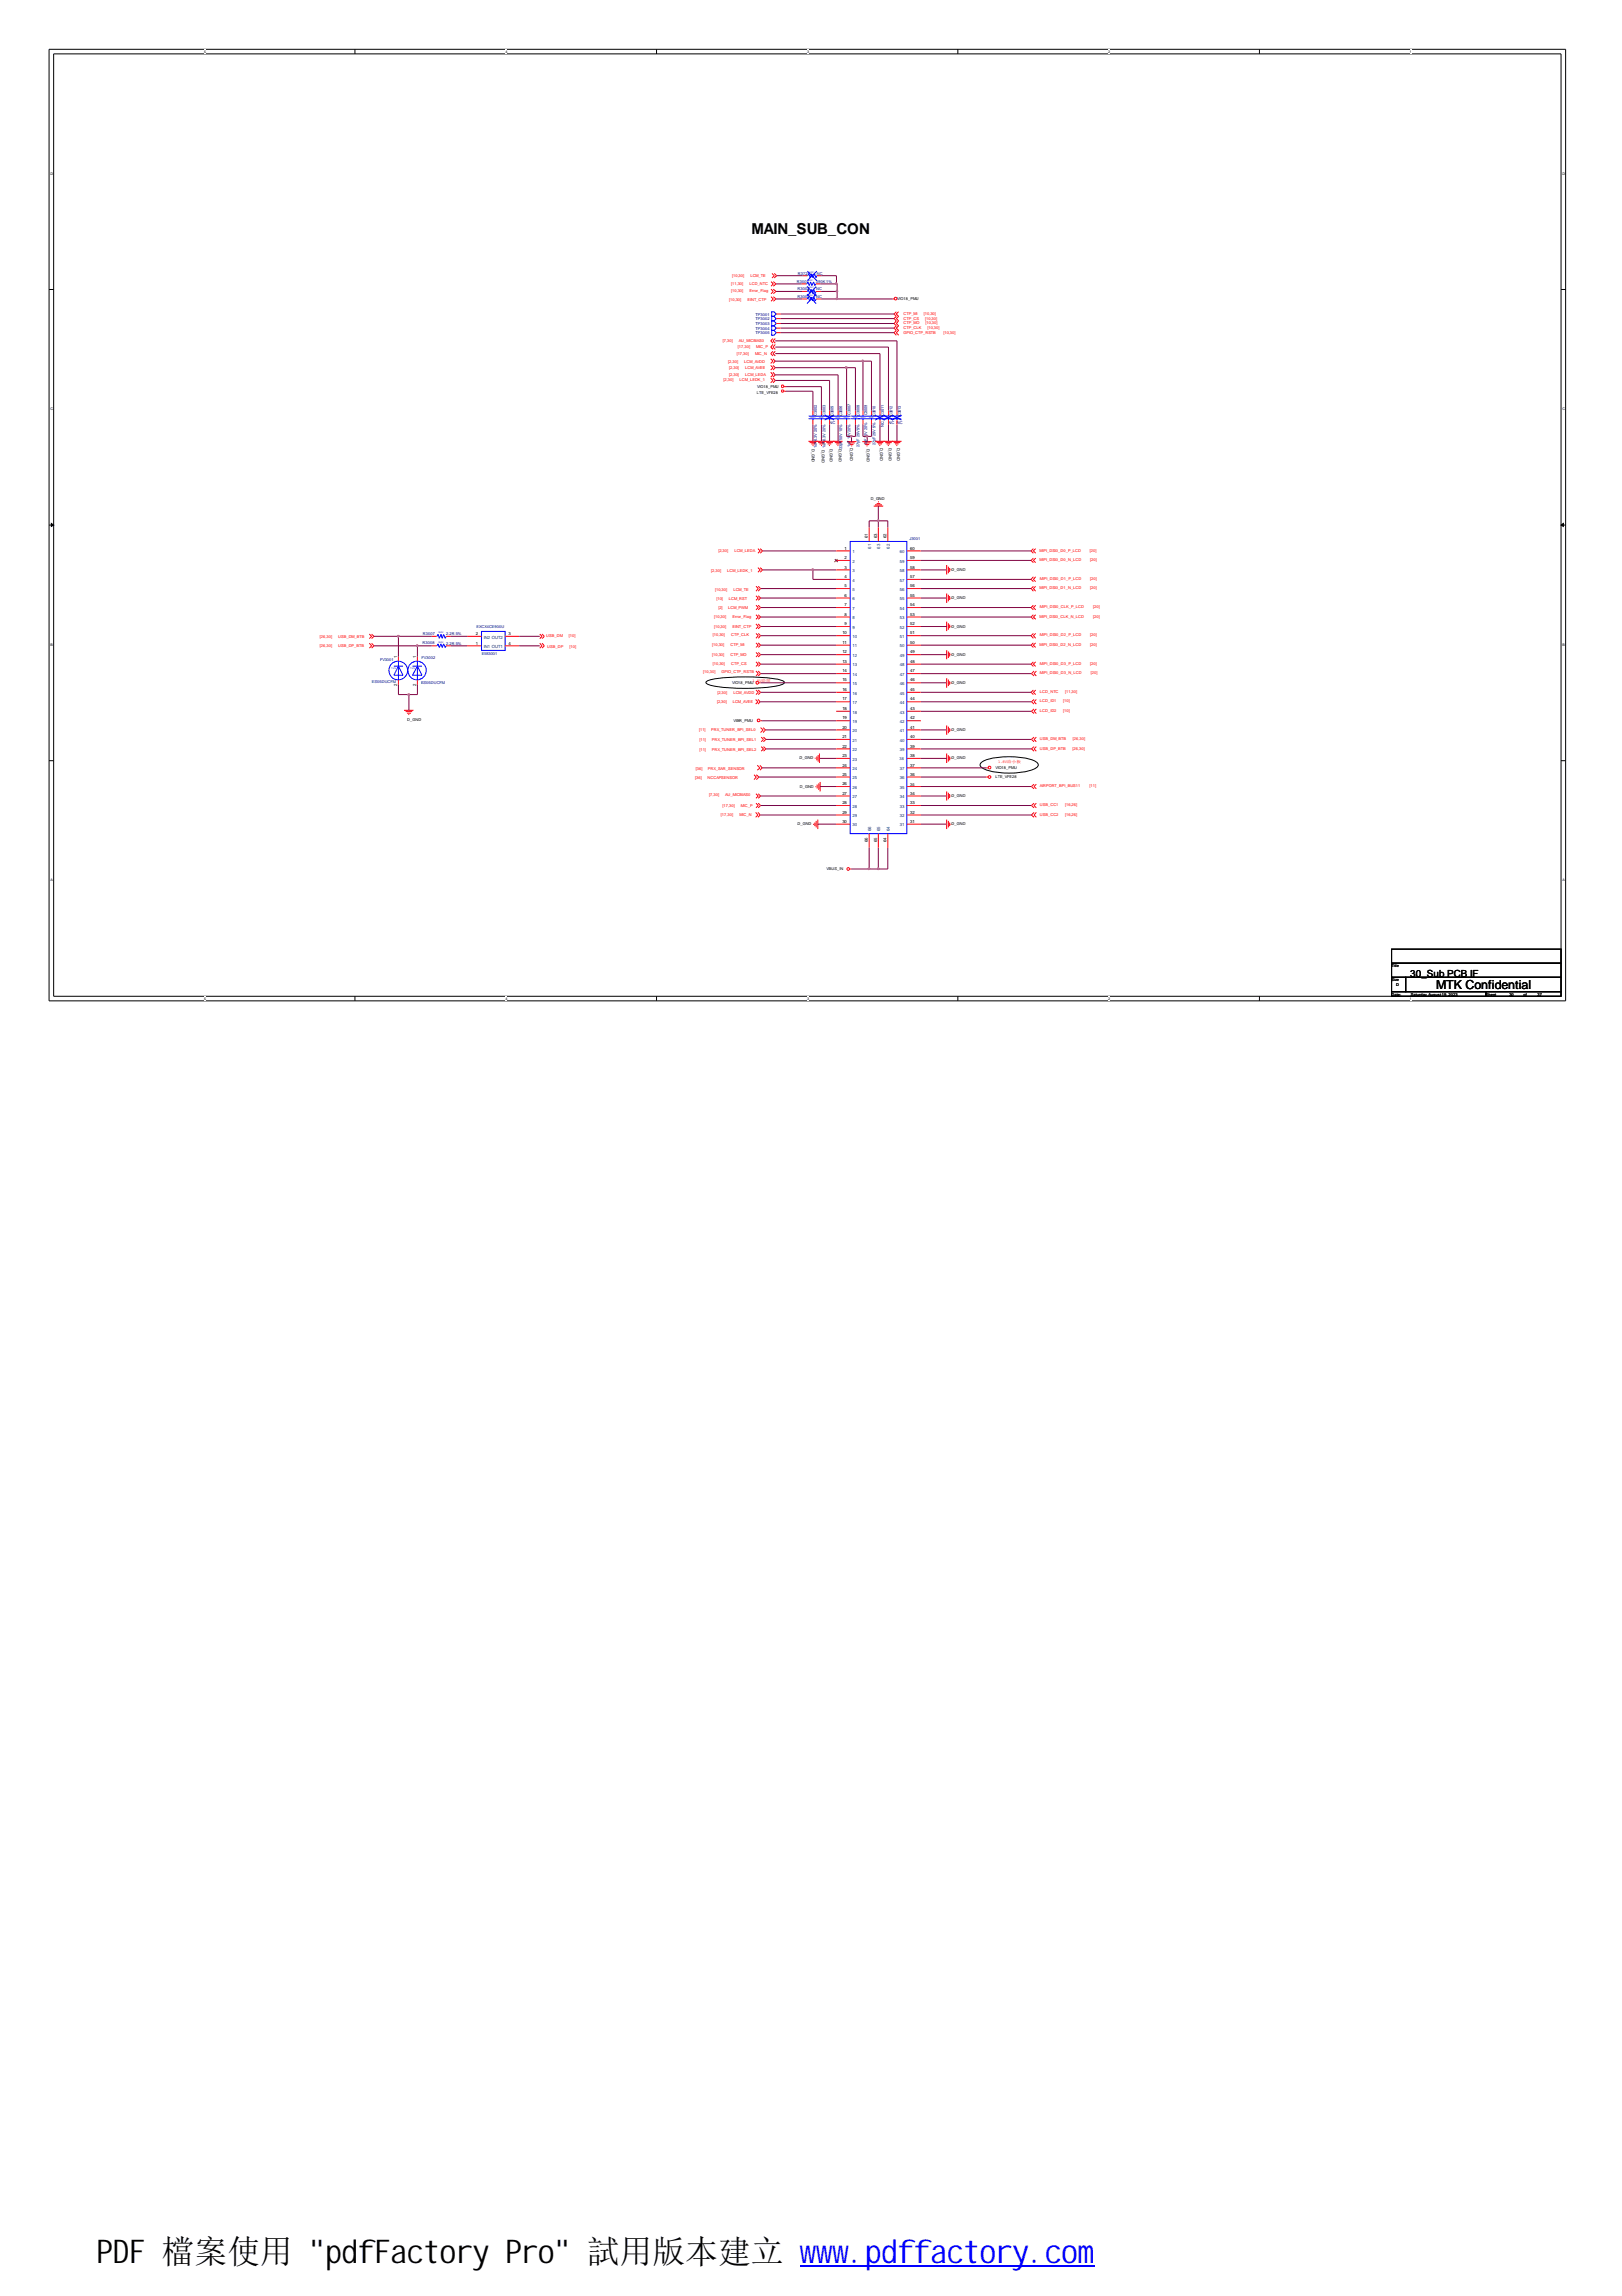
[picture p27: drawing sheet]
<svg xmlns="http://www.w3.org/2000/svg" width="210mm" height="297mm" viewBox="0 0 210 297" stroke-linecap="round" stroke-linejoin="round" font-family="sans-serif">
<defs><g id="words">
<text font-size="4.2" x="12.5" y="292.7">PDF 檔案使用 &quot;pdfFactory Pro&quot; 試用版本建立 www.pdffactory.com</text>
<text font-size="1.9" x="97.2" y="30.3">MAIN_SUB_CON</text>
<text font-size="1.6" x="185.8" y="128">MTK Confidential</text>
<text font-size="1.3" x="182.5" y="126.4">30_Sub PCB IF</text>
<g font-size=".6">
<text x="109.3" y="71.1">1</text>
<text x="112.3" y="69.6" transform="rotate(-90 112.3 69.6)">61</text>
<text x="113.5" y="69.6" transform="rotate(-90 113.5 69.6)">63</text>
<text x="114.7" y="69.6" transform="rotate(-90 114.7 69.6)">62</text>
<text x="117.8" y="71.1">60</text>
<text x="109.3" y="72.3">2</text>
<text x="109.3" y="73.6">3</text>
<text x="109.3" y="74.8">4</text>
<text x="109.3" y="76">5</text>
<text x="109.3" y="77.2">6</text>
<text x="117.8" y="77.2">55</text>
<text x="117.8" y="76">56</text>
<text x="117.8" y="74.8">57</text>
<text x="117.8" y="73.6">58</text>
<text x="117.8" y="72.3">59</text>
<text x="61.6" y="83.4">1</text>
<text x="61.6" y="82.2">2</text>
<text x="65.8" y="83.4">4</text>
<text x="65.8" y="82.2">3</text>
<text x="109" y="82.1">10</text>
<text x="109" y="83.3">11</text>
<text x="109.3" y="78.4">7</text>
<text x="109.3" y="79.7">8</text>
<text x="109.3" y="80.9">9</text>
<text x="117.8" y="83.3">50</text>
<text x="117.8" y="78.4">54</text>
<text x="117.8" y="79.7">53</text>
<text x="117.8" y="80.9">52</text>
<text x="117.8" y="82.1">51</text>
<text x="51.4" y="88.8" transform="rotate(-90 51.4 88.8)">2</text>
<text x="51.4" y="85.1" transform="rotate(-90 51.4 85.1)">1</text>
<text x="53.8" y="88.8" transform="rotate(-90 53.8 88.8)">2</text>
<text x="53.8" y="85.1" transform="rotate(-90 53.8 85.1)">1</text>
<text x="109" y="84.5">12</text>
<text x="109" y="85.8">13</text>
<text x="109" y="87">14</text>
<text x="109" y="88.2">15</text>
<text x="109" y="89.4">16</text>
<text x="117.8" y="89.4">45</text>
<text x="117.8" y="88.2">46</text>
<text x="117.8" y="87">47</text>
<text x="117.8" y="85.8">48</text>
<text x="117.8" y="84.5">49</text>
<text x="109" y="90.6">17</text>
<text x="109" y="91.8">18</text>
<text x="109" y="93.1">19</text>
<text x="109" y="94.3">20</text>
<text x="109" y="95.5">21</text>
<text x="117.8" y="95.5">40</text>
<text x="117.8" y="91.8">43</text>
<text x="117.8" y="90.6">44</text>
<text x="117.8" y="93.1">42</text>
<text x="117.8" y="94.3">41</text>
<text x="109" y="101.6">26</text>
<text x="109" y="96.7">22</text>
<text x="109" y="97.9">23</text>
<text x="109" y="99.2">24</text>
<text x="109" y="100.4">25</text>
<text x="117.8" y="97.9">38</text>
<text x="117.8" y="96.7">39</text>
<text x="117.8" y="99.2">37</text>
<text x="117.8" y="100.4">36</text>
<text x="109" y="102.8">27</text>
<text x="109" y="105.3">29</text>
<text x="109" y="106.5">30</text>
<text x="109" y="104">28</text>
<text x="117.8" y="102.8">34</text>
<text x="117.8" y="106.5">31</text>
<text x="117.8" y="105.3">32</text>
<text x="117.8" y="104">33</text>
<text x="112.3" y="109" transform="rotate(-90 112.3 109)">66</text>
<text x="113.5" y="109" transform="rotate(-90 113.5 109)">65</text>
<text x="114.7" y="109" transform="rotate(-90 114.7 109)">64</text>
</g>
<g font-size=".6" fill="#004080">
<text x="110.3" y="71.6">1</text>
<text x="112.7" y="71" transform="rotate(-90 112.7 71)">61</text>
<text x="113.9" y="71" transform="rotate(-90 113.9 71)">63</text>
<text x="115.1" y="71" transform="rotate(-90 115.1 71)">62</text>
<text x="116.5" y="71.6">60</text>
<text x="110.3" y="72.8">2</text>
<text x="110.3" y="74">3</text>
<text x="110.3" y="75.3">4</text>
<text x="110.3" y="76.4">5</text>
<text x="110.3" y="77.7">6</text>
<text x="116.5" y="77.7">55</text>
<text x="116.5" y="76.4">56</text>
<text x="116.5" y="75.3">57</text>
<text x="116.5" y="74">58</text>
<text x="116.5" y="72.8">59</text>
<text x="62.6" y="83.8">IN1 OUT1</text>
<text x="62.6" y="82.6">IN2 OUT2</text>
<text x="110.3" y="78.9">7</text>
<text x="110.3" y="80.1">8</text>
<text x="110.3" y="81.4">9</text>
<text x="110.3" y="82.5">10</text>
<text x="110.3" y="83.8">11</text>
<text x="116.5" y="83.8">50</text>
<text x="116.5" y="78.9">54</text>
<text x="116.5" y="80.1">53</text>
<text x="116.5" y="81.4">52</text>
<text x="116.5" y="82.5">51</text>
<text x="110.3" y="85">12</text>
<text x="110.3" y="86.2">13</text>
<text x="110.3" y="87.4">14</text>
<text x="110.3" y="88.6">15</text>
<text x="110.3" y="89.9">16</text>
<text x="116.5" y="89.9">45</text>
<text x="116.5" y="88.6">46</text>
<text x="116.5" y="87.4">47</text>
<text x="116.5" y="86.2">48</text>
<text x="116.5" y="85">49</text>
<text x="110.3" y="91.1">17</text>
<text x="110.3" y="92.3">18</text>
<text x="110.3" y="93.5">19</text>
<text x="110.3" y="94.7">20</text>
<text x="110.3" y="96">21</text>
<text x="116.5" y="96">40</text>
<text x="116.5" y="92.3">43</text>
<text x="116.5" y="91.1">44</text>
<text x="116.5" y="93.5">42</text>
<text x="116.5" y="94.7">41</text>
<text x="110.3" y="97.2">22</text>
<text x="110.3" y="98.4">23</text>
<text x="110.3" y="99.6">24</text>
<text x="110.3" y="100.8">25</text>
<text x="116.5" y="97.2">39</text>
<text x="116.5" y="99.6">37</text>
<text x="116.5" y="100.8">36</text>
<text x="110.3" y="102.1">26</text>
<text x="110.3" y="103.3">27</text>
<text x="110.3" y="105.7">29</text>
<text x="110.3" y="106.9">30</text>
<text x="110.3" y="104.5">28</text>
<text x="112.7" y="107.6" transform="rotate(-90 112.7 107.6)">66</text>
<text x="113.9" y="107.6" transform="rotate(-90 113.9 107.6)">65</text>
<text x="115.1" y="107.6" transform="rotate(-90 115.1 107.6)">64</text>
<text x="116.5" y="103.3">34</text>
<text x="116.5" y="106.9">31</text>
<text x="116.5" y="102.1">35</text>
<text x="116.5" y="105.7">32</text>
<text x="116.5" y="104.5">33</text>
</g>
<g font-size=".5">
<text x="26.4" y="6.8">5</text>
<text x="65.4" y="6.8">4</text>
<text x="104.4" y="6.8">3</text>
<text x="143.4" y="6.8">2</text>
<text x="182.5" y="6.8">1</text>
<text x="6.5" y="22.6">D</text>
<text x="202.2" y="22.6">D</text>
<text x="116.1" y="38.8">VIO18_PMU</text>
<text x="6.5" y="53.1">C</text>
<text x="98" y="51">LTE_VFE28</text>
<text x="98" y="50.2">VIO18_PMU</text>
<text x="202.2" y="53.1">C</text>
<text x="105.1" y="58.1" transform="rotate(90 105.1 58.1)">D_GND</text>
<text x="106.3" y="58.2" transform="rotate(90 106.3 58.2)">D_GND</text>
<text x="107.4" y="58.1" transform="rotate(90 107.4 58.1)">D_GND</text>
<text x="108.5" y="58.1" transform="rotate(90 108.5 58.1)">D_GND</text>
<text x="110" y="57.9" transform="rotate(90 110 57.9)">D_GND</text>
<text x="112.2" y="58.1" transform="rotate(90 112.2 58.1)">D_GND</text>
<text x="113.9" y="57.9" transform="rotate(90 113.9 57.9)">D_GND</text>
<text x="115" y="57.9" transform="rotate(90 115 57.9)">D_GND</text>
<text x="116.1" y="57.9" transform="rotate(90 116.1 57.9)">D_GND</text>
<text x="112.7" y="64.7">D_GND</text>
<text x="123.1" y="73.9">D_GND</text>
<text x="123.1" y="77.5">D_GND</text>
<text x="6.5" y="83.6">B</text>
<text x="123.1" y="81.2">D_GND</text>
<text x="202.2" y="83.6">B</text>
<text x="94.7" y="88.5">VIO18_PMU</text>
<text x="123.1" y="84.8">D_GND</text>
<text x="123.1" y="88.5">D_GND</text>
<text x="52.7" y="93.2">D_GND</text>
<text x="94.9" y="93.4">VIBR_PMU</text>
<text x="123.1" y="94.6">D_GND</text>
<text x="103.5" y="98.2">D_GND</text>
<text x="103.5" y="101.9">D_GND</text>
<text x="117.8" y="101.7">35</text>
<text x="123.1" y="98.2">D_GND</text>
<text x="128.8" y="99.5">VIO18_PMU</text>
<text x="128.8" y="100.7">LTE_VFE28</text>
<text x="103.2" y="106.8">D_GND</text>
<text x="123.1" y="103.1">D_GND</text>
<text x="123.1" y="106.8">D_GND</text>
<text x="107" y="112.6">VBUS_IN</text>
<text x="6.5" y="114">A</text>
<text x="202.2" y="114">A</text>
<text x="180.1" y="125.1">Title</text>
<text x="26.4" y="129.3">5</text>
<text x="65.4" y="129.3">4</text>
<text x="104.4" y="129.3">3</text>
<text x="143.4" y="129.3">2</text>
<text x="180.1" y="126.9">Size</text>
<text x="180.1" y="128.8">Date:</text>
<text x="180.7" y="127.6">D</text>
<text x="182.5" y="129.3">1</text>
<text x="182.6" y="128.8">Saturday, August 19, 2023</text>
<text x="192.3" y="128.8">Sheet</text>
<text x="195.3" y="128.8">30</text>
<text x="197.1" y="128.8">of</text>
<text x="199" y="128.8">37</text>
</g>
<g font-size=".5" fill="#f00">
<text x="94.7" y="35.8">[10,30]</text>
<text x="97.1" y="35.8">LCM_TE</text>
<text x="94.4" y="38.9">[10,30]</text>
<text x="94.6" y="36.9">[11,30]</text>
<text x="94.6" y="37.8">[10,30]</text>
<text x="96.7" y="38.9">EINT_CTP</text>
<text x="97" y="36.9">LCD_NTC</text>
<text x="97" y="37.8">Error_Flag</text>
<text x="116.9" y="40.8">CTP_MI</text>
<text x="116.9" y="41.4">CTP_CS</text>
<text x="116.9" y="42">CTP_MO</text>
<text x="119.5" y="40.8">[10,30]</text>
<text x="119.7" y="41.4">[10,30]</text>
<text x="119.8" y="42">[10,30]</text>
<text x="93.6" y="44.2">[7,30]</text>
<text x="94.2" y="46.9">[2,30]</text>
<text x="94.4" y="47.8">[2,30]</text>
<text x="95.3" y="46">[17,30]</text>
<text x="95.5" y="45.1">[17,30]</text>
<text x="95.6" y="44.2">AU_MICBIAS0</text>
<text x="96.3" y="46.9">LCM_AVDD</text>
<text x="96.4" y="47.8">LCM_AVEE</text>
<text x="97.7" y="46">MIC_N</text>
<text x="97.9" y="45.1">MIC_P</text>
<text x="116.9" y="42.6">CTP_CLK</text>
<text x="116.9" y="43.2">GPIO_CTP_RSTB</text>
<text x="120" y="42.6">[10,30]</text>
<text x="122.1" y="43.2">[10,30]</text>
<text x="93.6" y="49.3">[2,30]</text>
<text x="94.4" y="48.7">[2,30]</text>
<text x="95.7" y="49.3">LCM_LEDK_1</text>
<text x="96.4" y="48.7">LCM_LEDA</text>
<text x="93" y="71.4">[2,30]</text>
<text x="95" y="71.4">LCM_LEDA</text>
<text x="134.5" y="71.4">MIPI_DSI0_D0_P_LCD</text>
<text x="141.1" y="71.4">[20]</text>
<text x="92" y="74">[2,30]</text>
<text x="92.5" y="76.4">[10,30]</text>
<text x="92.7" y="77.6">[10]</text>
<text x="94.1" y="74">LCM_LEDK_1</text>
<text x="94.3" y="77.6">LCM_RST</text>
<text x="94.9" y="76.4">LCM_TE</text>
<text x="134.5" y="72.6">MIPI_DSI0_D0_N_LCD</text>
<text x="134.5" y="76.2">MIPI_DSI0_D1_N_LCD</text>
<text x="134.6" y="75">MIPI_DSI0_D1_P_LCD</text>
<text x="141.1" y="72.6">[20]</text>
<text x="141.1" y="76.2">[20]</text>
<text x="141.1" y="75">[20]</text>
<text x="41.4" y="82.5">[26,30]</text>
<text x="41.4" y="83.7">[26,30]</text>
<text x="43.8" y="82.5">USB_DM_BTB</text>
<text x="43.8" y="83.7">USB_DP_BTB</text>
<text x="70.7" y="82.5">USB_DM</text>
<text x="70.8" y="83.8">USB_DP</text>
<text x="73.6" y="82.5">[10]</text>
<text x="73.7" y="83.8">[10]</text>
<text x="92.2" y="83.6">[10,30]</text>
<text x="92.2" y="82.3">[10,30]</text>
<text x="92.4" y="80">[10,30]</text>
<text x="92.4" y="81.2">[10,30]</text>
<text x="93" y="78.8">[2]</text>
<text x="94.2" y="78.8">LCM_PWM</text>
<text x="94.5" y="83.6">CTP_MI</text>
<text x="94.6" y="82.3">CTP_CLK</text>
<text x="94.8" y="80">Error_Flag</text>
<text x="94.8" y="81.2">EINT_CTP</text>
<text x="134.5" y="79.9">MIPI_DSI0_CLK_N_LCD</text>
<text x="134.5" y="83.6">MIPI_DSI0_D2_N_LCD</text>
<text x="134.6" y="78.7">MIPI_DSI0_CLK_P_LCD</text>
<text x="134.6" y="82.3">MIPI_DSI0_D2_P_LCD</text>
<text x="141.1" y="83.6">[20]</text>
<text x="141.1" y="82.3">[20]</text>
<text x="141.5" y="79.9">[20]</text>
<text x="141.5" y="78.7">[20]</text>
<text x="91" y="87.1">[10,30]</text>
<text x="92.2" y="84.8">[10,30]</text>
<text x="92.2" y="86">[10,30]</text>
<text x="92.8" y="89.8">[2,30]</text>
<text x="93.4" y="87.1">GPIO_CTP_RSTB</text>
<text x="94.5" y="84.8">CTP_MO</text>
<text x="94.6" y="86">CTP_CS</text>
<text x="94.9" y="89.8">LCM_AVDD</text>
<text x="97.4" y="88.3">1.8V给屏</text>
<text x="134.6" y="86">MIPI_DSI0_D3_P_LCD</text>
<text x="134.6" y="87.2">MIPI_DSI0_D3_N_LCD</text>
<text x="134.6" y="89.6">LCD_NTC</text>
<text x="137.8" y="89.6">[11,30]</text>
<text x="141.1" y="86">[20]</text>
<text x="141.2" y="87.2">[20]</text>
<text x="90.5" y="94.5">[11]</text>
<text x="90.5" y="95.9">[11]</text>
<text x="92" y="94.5">PRX_TUNER_BPI_SEL0</text>
<text x="92.1" y="95.9">PRX_TUNER_BPI_SEL1</text>
<text x="92.8" y="91">[2,30]</text>
<text x="94.8" y="91">LCM_AVEE</text>
<text x="134.6" y="90.9">LCD_ID1</text>
<text x="134.6" y="92.1">LCD_ID2</text>
<text x="134.6" y="95.7">USB_DM_BTB</text>
<text x="137.6" y="90.9">[10]</text>
<text x="137.6" y="92.1">[10]</text>
<text x="138.9" y="95.7">[26,30]</text>
<text x="90" y="100.7">[36]</text>
<text x="90" y="99.6">[36]</text>
<text x="90.5" y="97.1">[11]</text>
<text x="91.6" y="100.7">NCCAPSENSOR</text>
<text x="91.6" y="99.6">PRX_SAR_SENSOR</text>
<text x="92.1" y="97.1">PRX_TUNER_BPI_SEL2</text>
<text x="129.2" y="98.7">1.8V给小板</text>
<text x="134.6" y="97">USB_DP_BTB</text>
<text x="134.6" y="101.8">AIRPORT_BPI_BUS11</text>
<text x="138.8" y="97">[26,30]</text>
<text x="141" y="101.8">[11]</text>
<text x="91.8" y="103">[7,30]</text>
<text x="93.3" y="105.6">[17,30]</text>
<text x="93.5" y="104.4">[17,30]</text>
<text x="93.9" y="103">AU_MICBIAS0</text>
<text x="95.7" y="105.6">MIC_N</text>
<text x="95.9" y="104.4">MIC_P</text>
<text x="134.6" y="104.3">USB_CC1</text>
<text x="134.6" y="105.5">USB_CC2</text>
<text x="137.8" y="104.3">[16,26]</text>
<text x="137.8" y="105.5">[16,26]</text>
</g>
<g font-size=".5" fill="#000080">
<text x="103.3" y="35.6">R3721</text>
<text x="105.7" y="35.6">NC</text>
<text x="97.8" y="40.8">TP3001</text>
<text x="97.8" y="41.4">TP3002</text>
<text x="103.1" y="36.6">R3001</text>
<text x="103.2" y="37.6">R3002</text>
<text x="103.2" y="38.6">R3003</text>
<text x="105.6" y="36.6">390K 1%</text>
<text x="105.6" y="37.6">NC</text>
<text x="105.6" y="38.6">NC</text>
<text x="97.8" y="43.3">TP3005</text>
<text x="97.8" y="42">TP3003</text>
<text x="97.8" y="42.7">TP3004</text>
<text x="105.7" y="53.8" transform="rotate(-90 105.7 53.8)">C3002</text>
<text x="106.8" y="53.8" transform="rotate(-90 106.8 53.8)">C3003</text>
<text x="107.9" y="53.8" transform="rotate(-90 107.9 53.8)">C3005</text>
<text x="109" y="53.8" transform="rotate(-90 109 53.8)">C3006</text>
<text x="110.1" y="53.7" transform="rotate(-90 110.1 53.7)">C3007</text>
<text x="111.2" y="53.8" transform="rotate(-90 111.2 53.8)">C3008</text>
<text x="112.2" y="53.7" transform="rotate(-90 112.2 53.7)">C3009</text>
<text x="113.3" y="53.8" transform="rotate(-90 113.3 53.8)">C3010</text>
<text x="114.4" y="53.8" transform="rotate(-90 114.4 53.8)">C3011</text>
<text x="115.5" y="53.8" transform="rotate(-90 115.5 53.8)">C3012</text>
<text x="116.6" y="53.8" transform="rotate(-90 116.6 53.8)">C3013</text>
<text x="105.7" y="57.9" transform="rotate(-90 105.7 57.9)">1uF 6.3V 20%</text>
<text x="106.8" y="57.9" transform="rotate(-90 106.8 57.9)">1uF 6.3V 20%</text>
<text x="107.4" y="54.8">NC</text>
<text x="109" y="58.1" transform="rotate(-90 109 58.1)">33pF 50V 10%</text>
<text x="110.1" y="57.8" transform="rotate(-90 110.1 57.8)">1uF 10V 20%</text>
<text x="111.2" y="57.8" transform="rotate(-90 111.2 57.8)">27pF 25V 5%</text>
<text x="112.2" y="57.6" transform="rotate(-90 112.2 57.6)">1uF 10V 20%</text>
<text x="113.3" y="57.6" transform="rotate(-90 113.3 57.6)">27pF 25V 5%</text>
<text x="114.4" y="55.2" transform="rotate(-90 114.4 55.2)">NC</text>
<text x="115" y="54.8">NC NC</text>
<text x="117.7" y="69.8">J3001</text>
<text x="54.7" y="83.3">R3008</text>
<text x="54.7" y="82.1">R3007</text>
<text x="57.7" y="83.4">2.2R 5%</text>
<text x="57.7" y="82.2">2.2R 5%</text>
<text x="61.7" y="81.3">EXCX4CE900U</text>
<text x="48.1" y="88.4">ES05DUCFM</text>
<text x="49.2" y="85.5">FV3001</text>
<text x="54.5" y="88.5">ES05DUCFM</text>
<text x="54.6" y="85.2">FV3002</text>
<text x="62.4" y="84.8">EMI3001</text>
</g>
<text font-size=".5" fill="#004080" x="116.4" y="98.3">38</text>
<g font-size=".3" fill="#00f">
<text x="104.7" y="35.3">0201</text>
<text x="104.6" y="36.4">0201</text>
<text x="104.6" y="37.3">0201</text>
<text x="104.6" y="38.3">0201</text>
<text x="104.9" y="54">0201</text>
<text x="106" y="54">0201</text>
<text x="107" y="54">0201</text>
<text x="108.1" y="54">0201</text>
<text x="109.2" y="54">0201</text>
<text x="110.4" y="54">0201</text>
<text x="111.4" y="54">0201</text>
<text x="112.5" y="54">0201</text>
<text x="113.6" y="54">0201</text>
<text x="114.6" y="54">0201</text>
<text x="115.7" y="54">0201</text>
<text x="56.7" y="83.2">0402</text>
<text x="56.7" y="81.9">0402</text>
<text x="50.6" y="86.6">TVS</text>
<text x="53.1" y="86.6">TVS</text>
</g>
</g></defs>
<path d="M6.3 6.4h196.3v123.1h-196.3zM6.9 7h195.1v121.9h-195.1z" fill="none" stroke="#000" stroke-width=".13"/>
<g fill="#fff">
<path d="M26.4 6.3h.2v.6h-.2z"/>
<path d="M26.4 128.8h.2v.6h-.2z"/>
</g>
<path d="M45.9 6.4v.6M45.9 128.9v.6" fill="none" stroke="#000" stroke-width=".13"/>
<g fill="#fff">
<path d="M65.4 6.3h.2v.6h-.2z"/>
<path d="M65.4 128.8h.2v.6h-.2z"/>
</g>
<path d="M85 6.4v.6M85 128.9v.6" fill="none" stroke="#000" stroke-width=".13"/>
<g fill="#fff">
<path d="M104.4 6.3h.2v.6h-.2z"/>
<path d="M104.4 128.8h.2v.6h-.2z"/>
</g>
<path d="M124 6.4v.6M124 128.9v.6" fill="none" stroke="#000" stroke-width=".13"/>
<g fill="#fff">
<path d="M143.4 6.3h.2v.6h-.2z"/>
<path d="M143.4 128.8h.2v.6h-.2z"/>
</g>
<path d="M163 6.4v.6M163 128.9v.6" fill="none" stroke="#000" stroke-width=".13"/>
<g fill="#fff">
<path d="M182.5 6.3h.2v.6h-.2z"/>
<path d="M182.5 128.8h.2v.6h-.2z"/>
<path d="M6.5 22.1h.3v.6h-.3z"/>
<path d="M202.2 22.1h.3v.6h-.3z"/>
<path d="M6.5 52.6h.3v.6h-.3z"/>
<path d="M202.2 52.6h.3v.6h-.3z"/>
</g>
<path d="M6.3 37.5h.6M202 37.5h.6" fill="none" stroke="#000" stroke-width=".13"/>
<g fill="#fff">
<path d="M6.5 83.1h.3v.6h-.3z"/>
<path d="M202.2 83.1h.2v.6h-.2z"/>
</g>
<path d="M6.3 67.9h.6M202 67.9h.6" fill="none" stroke="#000" stroke-width=".13"/>
<g fill="#000" stroke="#000" stroke-width=".13">
<path d="M6.6 67.7l.3 .2-.3 .2z" fill-rule="evenodd"/>
<path d="M202 67.9l.3-.2v.4z" fill-rule="evenodd"/>
</g>
<g fill="#fff">
<path d="M6.5 113.6h.3v.6h-.3z"/>
<path d="M202.2 113.6h.3v.6h-.3z"/>
</g>
<path d="M6.3 98.4h.6M91.5 88.1a10.7 10.7 0 0 1 3.9-.5 16.7 16.7 0 0 1 6 .5l.1 .2a1.94 1.94 0 0 1-1.5 .5 24.9 24.9 0 0 1-8.2-.2l-.4-.3zM126.9 98.7a5.9 5.9 0 0 1 3.7-.8 6 6 0 0 1 3.7 .8l.1 .3a1.63 1.63 0 0 1-1.4 .8 10 10 0 0 1-5.8-.4l-.3-.2-.1-.2zM202 98.4h.6M180.1 122.8h21.9v1.8h-21.9zM180.1 124.6h21.9v1.8h-21.9zM180.1 128.3h12.2v.6h-12.2zM180.1 126.4h1.8v1.9h-1.8zM181.9 126.4h20.1v1.9h-20.1zM192.3 128.3h9.7v.6h-9.7z" fill="none" stroke="#000" stroke-width=".13"/>
<g fill="none" stroke="#f00" stroke-width=".13">
<path d="M99.8 36.4l.3 .3-.3 .3M99.8 37.4l.3 .3-.3 .3M99.8 38.4l.3 .3-.3 .3M99.9 35.4l.3 .3-.3 .3M100.1 36.4l.3 .3-.3 .3M100.1 37.4l.3 .3-.3 .3M100.1 38.4l.3 .3-.3 .3M100.2 35.4l.3 .3-.3 .3M103.8 36.7h.6M103.8 38.7h.6M103.8 37.7h.6M103.9 35.7h.6"/>
<path d="M105.6 36.7h.6M105.6 38.7h.7M105.6 37.7h.7M105.7 35.7h.6M115.5 38.7h.2M115.8 38.5h.2v.3h-.2zM99.7 46.4l.3 .3-.3 .3M99.7 47.3l.3 .3-.3 .3M99.7 48.2l.3 .3-.3 .3M99.7 48.9l.3 .3-.3 .3M100 43.8l-.3 .3 .3 .3M100 44.6l-.3 .3 .3 .3"/>
<path d="M100 45.5l-.3 .2 .3 .3M100 46.4l.3 .3-.3 .3M100 47.3l.3 .3-.3 .3M100 48.2l.3 .3-.3 .3M100 48.9l.3 .3-.3 .3M100.3 43.8l-.3 .3 .3 .3M100.3 44.6l-.3 .3 .3 .3M100.3 45.5l-.3 .2 .3 .3M100.5 43h.5M100.5 40.6h.5M100.5 41.2h.5M100.5 41.9h.5"/>
<path d="M100.5 42.4h.5M101.2 49.8h.2v.3h-.2zM101.2 50.5h.2v.2h-.2zM101.5 50h.2M101.5 50.6h.2M104.6 57.1h4.5M104.8 57.3h.8M105 57.4h.5M105.2 57.6h.1M105.2 53.1v.6M105.2 54.3v.6M105.9 57.3h.8"/>
<path d="M106 57.4h.6M106.3 57.6h.1M106.3 53.1v.6M106.3 54.3v.6M106.9 57.3h.9M107.1 57.4h.5M107.3 57.6h.1M107.4 53.1v.6M107.4 54.3v.6M108 57.3h.9M108.2 57.4h.5M108.4 57.6h.1"/>
<path d="M108.5 53.1v.6M108.5 54.3v.6M109.6 53.1v.6M109.6 54.3v.6M109.6 57.1h1.2M109.8 57.3h.8M110 57.5h.4M110.2 57.7h.1M110.7 53.1v.6M110.7 54.3v.6M111.6 57.1h1.2M111.7 53.1v.6"/>
<path d="M111.7 54.3v.6M111.8 57.3h.8M112 57.5h.5M112.1 57.7h.2M112.8 53.1v.6M112.8 54.3v.6M113.2 57.1h3.5M113.5 57.3h.8M113.6 57.4h.5M113.8 57.6h.1M113.9 53.1v.6M113.9 54.3v.6"/>
<path d="M114.6 57.3h.8M114.7 57.4h.5M114.9 57.6h.1M115 53.1v.6M115 54.3v.6M115.7 57.3h.8M115.8 57.4h.5M116 57.6h.1M116 40.3l-.3 .3 .3 .3-.3 .3 .3 .3-.3 .4 .3 .2-.3 .3 .3 .3-.3 .3 .3 .4M116.1 53.1v.6M116.1 54.3v.6M116.3 40.3l-.3 .3 .3 .3-.3 .3 .3 .3-.3 .4 .3 .2-.3 .3 .3 .3-.3 .3 .3 .4"/>
<path d="M97.8 75.8l.3 .3-.3 .4M97.8 78.3l.3 .3-.3 .3M97.8 79.5l.3 .3-.3 .3M97.8 77.1l.3 .3-.3 .3M98.1 71l.3 .3-.3 .3M98.1 73.4l.3 .3-.3 .3M98.1 75.8l.3 .3-.3 .4M98.1 78.3l.3 .3-.3 .3M98.1 79.5l.3 .3-.3 .3M98.1 77.1l.3 .3-.3 .3M98.4 71l.3 .3-.3 .3M98.4 73.4l.3 .3-.3 .3"/>
<path d="M108.2 71.3h1.8M108.2 72.5h1.8M108.2 73.7h1.8M108.2 75h1.8M108.2 76.1h1.8M108.2 77.4h1.8M108.2 78.6h1.8M108.2 79.8h1.8M112.5 68.2v1.8M113.1 65.5h1.2M113.2 65.3h.9M113.5 65.1h.4"/>
<path d="M113.6 64.9h.1M113.7 68.2v1.8M114.9 68.2v1.8M117.3 71.3h1.9M117.3 72.5h1.9M117.3 73.7h1.9M117.3 75h1.9M117.3 76.1h1.9M117.3 77.4h1.9M117.3 78.6h1.9M117.3 79.8h1.9M122.5 73.1v1.2"/>
<path d="M122.5 76.8v1.2M122.7 73.3v.9M122.7 76.9v.9M122.9 73.5v.5M122.9 77.1v.5M123.1 73.6v.2M123.1 77.3v.2M133.7 71l-.3 .3 .3 .3M133.7 72.2l-.3 .3 .3 .3M133.7 74.6l-.3 .4 .3 .3M133.7 75.8l-.3 .3 .3 .4M133.7 78.3l-.3 .3 .3 .3"/>
<path d="M133.7 79.5l-.3 .3 .3 .3M134 71l-.3 .3 .3 .3M134 72.2l-.3 .3 .3 .3M134 74.6l-.3 .4 .3 .3M134 75.8l-.3 .3 .3 .4M134 78.3l-.3 .3 .3 .3M134 79.5l-.3 .3 .3 .3M47.8 82l.3 .3-.3 .3M47.8 83.2l.3 .4-.3 .2M48.1 82l.3 .3-.3 .3M48.1 83.2l.3 .4-.3 .2M51.6 84.9v.6"/>
<path d="M51.6 88v.6M52.3 91.9h1.2M52.5 92.1h.8M52.7 92.3h.5M52.8 92.4h.2M54 84.9v.6M54 88v.6M55.9 83.6h.6M55.9 82.3h.6M57.7 83.6h.6M57.7 82.3h.6M60.5 83.6h1.8"/>
<path d="M60.5 82.3h1.8M65.4 83.6h1.8M65.4 82.3h1.8M69.8 82l.3 .3-.3 .3M69.8 83.2l.3 .4-.3 .2M70.1 82l.3 .3-.3 .3M70.1 83.2l.3 .4-.3 .2M97.8 90.5l.3 .3-.3 .3M97.8 81.9l.3 .3-.3 .4M97.8 83.2l.3 .3-.3 .3M97.8 85.6l.3 .3-.3 .3M97.8 86.8l.3 .4-.3 .2"/>
<path d="M97.8 80.7l.3 .4-.3 .3M97.8 84.4l.3 .3-.3 .3M97.8 89.3l.3 .3-.3 .3M97.9 88.2h.2v.3h-.2zM98 99l.3 .3-.3 .3M98 93.1h.3v.2h-.3zM98.1 90.5l.3 .3-.3 .3M98.1 81.9l.3 .3-.3 .4M98.1 83.2l.3 .3-.3 .3M98.1 85.6l.3 .3-.3 .3M98.1 86.8l.3 .4-.3 .2M98.1 80.7l.3 .4-.3 .3"/>
<path d="M98.1 84.4l.3 .3-.3 .3M98.1 89.3l.3 .3-.3 .3M98.2 88.3h.2M98.3 99l.3 .3-.3 .3M98.4 93.2h.2M98.4 94.1l.4 .3-.4 .4M98.5 95.4l.3 .3-.3 .3M98.5 96.6l.3 .3-.3 .3M98.8 94.1l.3 .3-.3 .4M98.8 95.4l.3 .3-.3 .3M98.8 96.6l.3 .3-.3 .3M105.5 98v.2"/>
<path d="M105.7 97.9v.5M105.9 97.7v.8M106 97.5v1.2M108.2 88.3h1.8M108.2 93.2h1.8M108.2 99.3h1.8M108.2 95.7h1.8M108.2 98.1h1.8M108.2 96.9h1.8M108.2 81.1h1.8M108.2 82.2h1.8M108.2 83.5h1.8"/>
<path d="M108.2 84.7h1.8M108.2 85.9h1.8M108.2 87.2h1.8M108.2 89.6h1.8M108.2 90.8h1.8M108.2 92h1.8M108.2 94.4h1.8M117.3 88.3h1.9M117.3 93.2h1.9M117.3 99.3h1.9M117.3 95.7h1.9M117.3 98.1h1.9"/>
<path d="M117.3 96.9h1.9M117.3 81.1h1.9M117.3 82.2h1.9M117.3 83.5h1.9M117.3 84.7h1.9M117.3 85.9h1.9M117.3 87.2h1.9M117.3 89.6h1.9M117.3 90.8h1.9M117.3 92h1.9M117.3 94.4h1.9M122.5 80.4v1.2"/>
<path d="M122.5 84.1v1.2M122.5 87.7v1.3M122.5 93.8v1.3M122.5 97.5v1.2M122.7 80.6v.9M122.7 84.3v.8M122.7 87.9v.9M122.7 94v.9M122.7 97.7v.8M122.9 80.8v.5M122.9 84.4v.5M122.9 88.1v.5"/>
<path d="M122.9 94.2v.5M122.9 97.9v.5M123.1 81v.1M123.1 84.7h.1M123.1 88.3v.1M123.1 94.4v.1M123.1 98v.2M127.6 99.3h.3M127.9 99.2h.3v.2h-.3zM133.7 81.9l-.3 .3 .3 .4M133.7 83.2l-.3 .3 .3 .3M133.7 85.6l-.3 .3 .3 .3"/>
<path d="M133.7 89.3l-.3 .3 .3 .3M133.8 86.8l-.3 .4 .3 .2M133.8 90.5l-.3 .3 .3 .3M133.8 91.7l-.3 .3 .3 .3M133.8 95.4l-.3 .3 .3 .3M133.8 96.6l-.3 .3 .3 .3M134 81.9l-.3 .3 .3 .4M134 83.2l-.3 .3 .3 .3M134 85.6l-.3 .3 .3 .3M134 89.3l-.3 .3 .3 .3M134.1 86.8l-.3 .4 .3 .2M134.1 90.5l-.3 .3 .3 .3"/>
<path d="M134.1 91.7l-.3 .3 .3 .3M134.1 95.4l-.3 .3 .3 .3M134.1 96.6l-.3 .3 .3 .3M97.6 100.2l.3 .3-.3 .4M97.8 105.1l.3 .3-.3 .3M97.8 103.9l.3 .3-.3 .3M97.8 102.7l.3 .3-.3 .3M97.9 100.2l.3 .3-.3 .4M98.1 105.1l.3 .3-.3 .3M98.1 103.9l.3 .3-.3 .3M98.1 102.7l.3 .3-.3 .3M105.3 106.6v.1"/>
<path d="M105.5 106.4v.5M105.6 101.7v.1M105.6 106.2v.8M105.7 101.5v.5M105.8 106v1.3M106 101.3v.9M106.1 101.2v1.2M108.2 100.5h1.8M108.2 101.8h1.8M108.2 103h1.8M108.2 105.4h1.8M108.2 106.6h1.8"/>
<path d="M108.2 104.2h1.8M109.6 112.3h.3v.2h-.3zM110 112.4h.2M112.5 107.9v1.8M113.7 107.9v1.8M114.9 107.9v1.8M117.3 100.5h1.9M117.3 101.8h1.9M117.3 103h1.9M117.3 105.4h1.9M117.3 106.6h1.9M117.3 104.2h1.9"/>
<path d="M122.5 102.4v1.2M122.5 106v1.3M122.7 102.6v.8M122.7 106.2v.8M122.9 102.7v.5M122.9 106.4v.5M123.1 102.9v.1M123.1 106.6v.1M127.6 100.5h.3M127.9 100.4h.3v.2h-.3zM133.8 101.5l-.3 .3 .3 .3M133.8 103.9l-.3 .3 .3 .3"/>
<path d="M133.8 105.1l-.3 .3 .3 .3M134.1 101.5l-.3 .3 .3 .3M134.1 103.9l-.3 .3 .3 .3M134.1 105.1l-.3 .3 .3 .3"/>
</g>
<g fill="none" stroke="#00f" stroke-width=".13">
<path d="M104.4 36.7l.1-.2 .2 .4 .2-.4 .2 .4 .2-.4 .2 .4 .1-.2M104.4 37.7l.2-.2 .2 .5 .2-.5 .2 .5 .1-.5 .2 .5 .1-.3M104.4 37.1l1.2 1.2M104.4 38.7l.2-.3 .2 .5 .2-.5 .2 .5 .1-.5 .2 .5 .1-.2M104.4 38l1.2 1.3M104.5 35.7l.1-.3 .3 .5 .1-.5 .2 .5 .2-.5 .2 .5 .1-.2M104.5 35.1l1.2 1.2M105.6 37.1l-1.2 1.2M105.6 38l-1.2 1.3M105.7 35.1l-1.2 1.2M99.9 42.7h.3l.3 .3-.3 .4h-.3zM99.9 40.3h.3l.3 .3-.3 .3h-.3z"/>
<path d="M99.9 40.9h.3l.3 .3-.3 .3h-.3zM99.9 41.5h.3l.3 .4-.3 .2h-.3zM99.9 42.1h.3l.3 .3-.3 .3h-.3zM104.6 54.2h5.5M104.6 53.8h5.5M105.2 53.7v.1M105.2 54.2v.1M106.3 53.7v.1M106.3 54.2v.1M106.7 53.7l1.2 .6M107.4 53.7v.1M107.4 54.2v.1"/>
<path d="M107.9 53.7l-1.2 .6M108.5 53.7v.1M108.5 54.2v.1M109.6 53.7v.1M109.6 54.2v.1M110.2 54.2h6.4M110.2 53.8h6.4M110.7 53.7v.1M110.7 54.2v.1M111.7 53.7v.1M111.7 54.2v.1M112.8 53.7v.1"/>
<path d="M112.8 54.2v.1M113.2 53.7l1.3 .6M113.9 53.7v.1M113.9 54.2v.1M114.3 53.7l1.3 .6M114.5 53.7l-1.3 .6M115 53.7v.1M115 54.2v.1M115.4 53.7l1.3 .6M115.6 53.7l-1.3 .6M116.1 53.7v.1M116.1 54.2v.1"/>
<path d="M116.7 53.7l-1.3 .6M110 70h7.3v37.9h-7.3zM51 86.2h1.2M51.6 85.5v2.5M51.6 86.2l.6 1.2h-1.2zM53.4 86.2h1.2M54 86.2l.6 1.2h-1.2zM54 85.5v2.5M56.5 83.6l.2-.3 .2 .5 .2-.5 .1 .5 .2-.5 .2 .5 .1-.2M56.5 82.3l.2-.2 .2 .5 .2-.5 .1 .5 .2-.5 .2 .5 .1-.3M62.3 81.7h3.1v2.4h-3.1z"/>
<circle cx="51.5" cy="86.7" r="1.21"/>
<circle cx="54" cy="86.7" r="1.2"/>
</g>
<path d="M108 72.3l.4 .4M108.4 72.3l-.4 .4" fill="none" stroke="#804000" stroke-width=".13"/>
<g fill="none" stroke="#800040" stroke-width=".13">
<path d="M100.4 36.7h3.4M100.4 37.7h3.4M100.4 38.7h3.4M100.5 35.7h3.4M106.2 36.7h2.1v2M106.3 37.7h2M106.3 38.7h9.2M106.3 35.7h1.9v1M100.3 44.1h15.8v9M100.3 44.9h14.7v8.2M100.3 45.7h13.6v7.4M100.3 46.7h12.5v6.4"/>
<path d="M100.3 47.6h10.4v5.5M100.3 48.5h8.2v4.6M100.3 49.2h7.1v3.9M101 40.6h14.7M101 41.2h14.7M101 41.9h14.7M101 42.4h14.7M101 43h14.7M101.7 50h4.6v3.1M101.7 50.6h3.5v2.5M105.2 54.9v2.2M106.3 54.9v2.2"/>
<path d="M107.4 54.9v2.2M108.5 54.9v2.2M109.6 47.6v5.5M109.6 54.9v1.6h1.1v-1.6M110.2 56.5v.6M111.7 46.7v6.4M111.7 54.9v1.6h1.1v-1.6M112.2 56.5v.6M113.9 54.9v2.2M115 54.9v2.2M116.1 54.9v2.2M98.4 76.1h9.8"/>
<path d="M98.4 78.6h9.8M98.4 79.8h9.8M98.4 77.4h9.8M98.7 71.3h9.5M98.7 73.7h9.5M105.2 73.7v1.3h3M112.5 68.2v-.8h2.4v.8M113.7 65.5v2.7M119.2 71.3h14.2M119.2 76.1h14.2M119.2 78.6h14.2M119.2 79.8h14.2"/>
<path d="M119.2 73.7h3.3M119.2 75h14.2M119.2 77.4h3.3M119.2 72.5h14.2M48.4 82.3h7.5M48.4 83.6h7.5M51.6 82.3v2.6M51.6 88.6v1.3h2.4v-1.3M52.9 89.9v2M54 83.6v1.3M58.3 82.3h2.2M58.3 83.6h2.2"/>
<path d="M67.2 82.3h2.6M67.2 83.6h2.6M98.4 90.8h9.8M98.4 82.2h9.8M98.4 83.5h9.8M98.4 85.9h9.8M98.4 87.2h9.8M98.4 81.1h9.8M98.4 84.7h9.8M98.4 88.3h9.8M98.4 89.6h9.8M98.6 93.2h9.6"/>
<path d="M98.6 99.3h9.6M99.1 94.4h9.1M99.1 95.7h9.1M99.1 96.9h9.1M106 98.1h2.2M119.2 82.2h14.2M119.2 83.5h14.2M119.2 85.9h14.2M119.2 87.2h14.3M119.2 81.1h3.3M119.2 84.7h3.3M119.2 88.3h3.3"/>
<path d="M119.2 89.6h14.2M119.2 90.8h14.3M119.2 94.4h3.3M119.2 95.7h14.3M119.2 96.9h14.3M119.2 98.1h3.3M119.2 99.3h8.4M119.2 92h14.3M98.2 100.5h10M98.4 105.4h9.8M98.4 104.2h9.8M98.4 103h9.8"/>
<path d="M105.8 106.6h2.4M106.1 101.8h2.1M112.5 109.7v2.7M113.7 109.7v2.7M114.9 109.7v2.7h-4.7M119.2 104.2h14.3M119.2 105.4h14.3M119.2 106.6h3.3M119.2 100.5h8.4M119.2 101.8h14.3M119.2 103h3.3"/>
</g>
<g fill="#f0f" stroke="#f0f" stroke-width=".13">
<path d="M108.2 38.6h.2v.1h-.2z" fill-rule="evenodd"/>
<path d="M108.2 37.6h.2v.1h-.2z" fill-rule="evenodd"/>
<path d="M111.6 46.6h.1v.2h-.1z" fill-rule="evenodd"/>
<path d="M109.4 47.5h.2l-.1 .2z" fill-rule="evenodd"/>
<path d="M110.1 56.4h.1v.1h-.1z" fill-rule="evenodd"/>
<path d="M112.1 56.4h.2v.1h-.2z" fill-rule="evenodd"/>
<path d="M51.5 82.2h.1v.2h-.1z" fill-rule="evenodd"/>
<path d="M53.9 83.5h.2v.1h-.2z" fill-rule="evenodd"/>
<path d="M52.8 89.8l.2 .1h-.1z" fill-rule="evenodd"/>
<path d="M108.1 36.6h.2v.2h-.2z" fill-rule="evenodd"/>
<path d="M105.1 73.6h.1v.2h-.1z" fill-rule="evenodd"/>
<path d="M113.6 67.3h.1v.2z" fill-rule="evenodd"/>
<path d="M113.6 112.3l.1 .1v.1z" fill-rule="evenodd"/>
<path d="M112.4 112.3h.1v.2h-.1z" fill-rule="evenodd"/>
<path d="M108.2 38.6h.2v.1h-.2z" fill-rule="evenodd"/>
<path d="M108.2 37.6h.2v.1h-.2z" fill-rule="evenodd"/>
<path d="M111.6 46.6h.1v.2h-.1z" fill-rule="evenodd"/>
<path d="M109.4 47.5h.2l-.1 .2z" fill-rule="evenodd"/>
<path d="M110.1 56.4h.1v.1h-.1z" fill-rule="evenodd"/>
<path d="M112.1 56.4h.2v.1h-.2z" fill-rule="evenodd"/>
<path d="M51.5 82.2h.1v.2h-.1z" fill-rule="evenodd"/>
<path d="M53.9 83.5h.2v.1h-.2z" fill-rule="evenodd"/>
<path d="M52.8 89.8l.2 .1h-.1z" fill-rule="evenodd"/>
<path d="M108.1 36.6h.2v.2h-.2z" fill-rule="evenodd"/>
<path d="M105.1 73.6h.1v.2h-.1z" fill-rule="evenodd"/>
<path d="M113.6 67.3h.1v.2z" fill-rule="evenodd"/>
<path d="M113.6 112.3l.1 .1v.1z" fill-rule="evenodd"/>
<path d="M112.4 112.3h.1v.2h-.1z" fill-rule="evenodd"/>
</g>
<path d="M103.5 293.2h38.1" fill="none" stroke="#00f" stroke-width=".21"/>
<use href="#words"/>
</svg>
